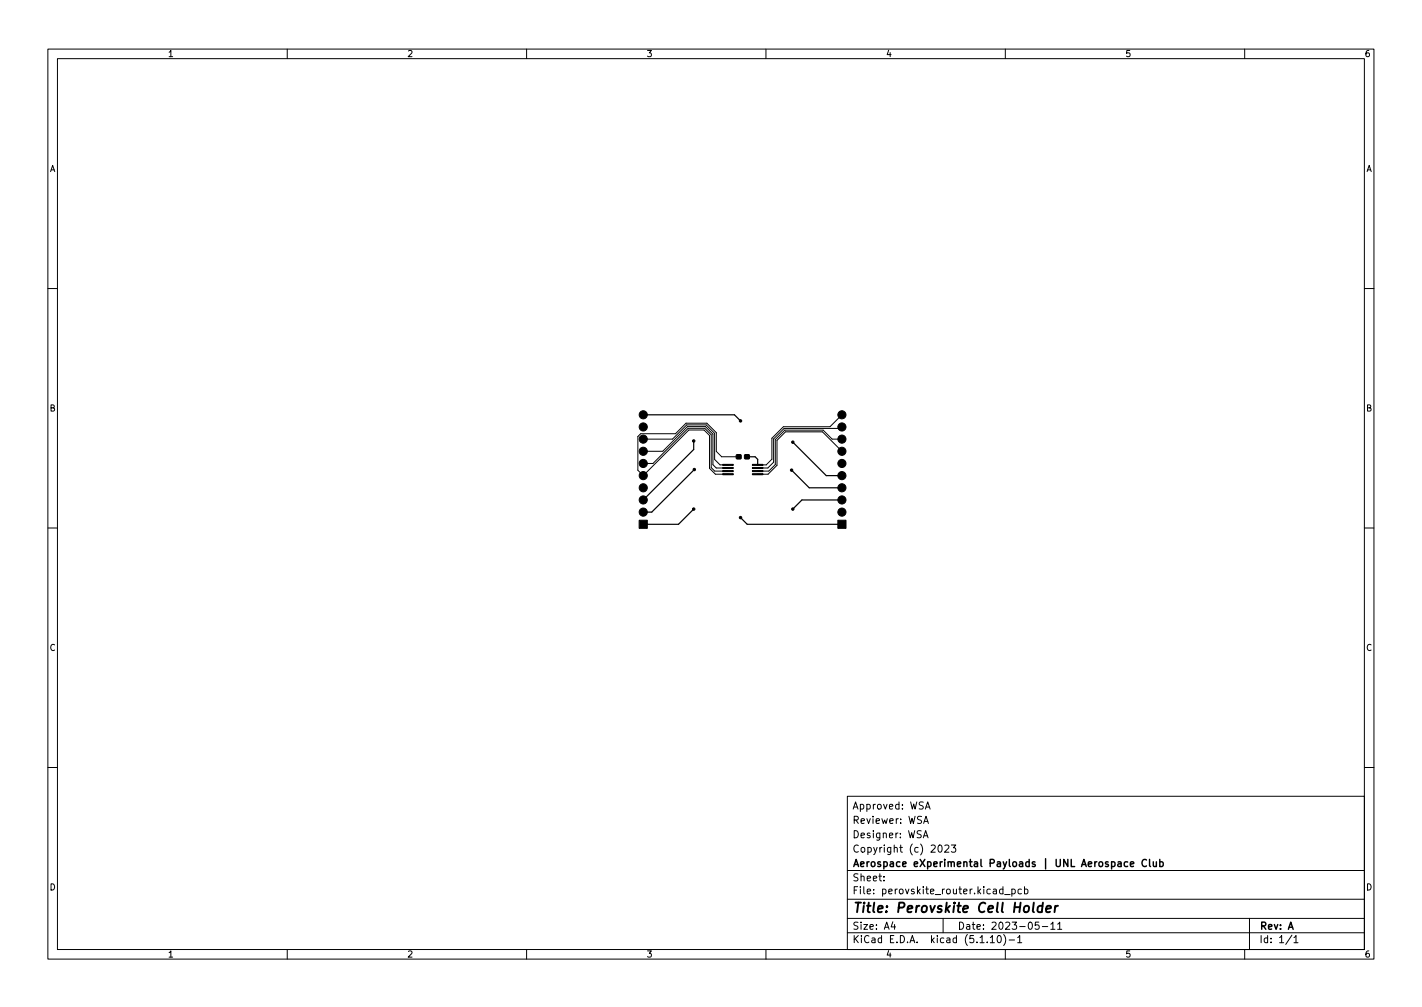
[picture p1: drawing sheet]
<svg xmlns="http://www.w3.org/2000/svg" width="297mm" height="210mm" viewBox="0 0 297 210" stroke-linecap="round" stroke-linejoin="round" font-family="sans-serif">
<defs><g id="words">
<text font-size="2.8" x="178" y="190.6">Title: Perovskite Cell Holder</text>
<g font-size="2.1">
<text x="178" y="172">Reviewer: WSA</text>
<text x="178" y="169">Approved: WSA</text>
<text x="178" y="178">Copyright (c) 2023</text>
<text x="178" y="175">Designer: WSA</text>
<text x="178" y="184">Sheet:</text>
<text x="178" y="181">Aerospace eXperimental Payloads | UNL Aerospace Club</text>
<text x="178" y="186.7">File: perovskite_router.kicad_pcb</text>
<text x="178" y="196.9">KiCad E.D.A. kicad (5.1.10)-1</text>
<text x="178" y="194.1">Size: A4</text>
<text x="200" y="194.1">Date: 2023-05-11</text>
<text x="263" y="194.1">Rev: A</text>
<text x="263" y="196.9">Id: 1/1</text>
</g>
<g font-size="1.8">
<text x="35" y="11.9">1</text>
<text x="85" y="11.9">2</text>
<text x="135" y="11.9">3</text>
<text x="185" y="11.9">4</text>
<text x="235" y="11.9">5</text>
<text x="285" y="11.9">6</text>
<text x="10.3" y="35.9">A</text>
<text x="285.3" y="35.9">A</text>
<text x="10.3" y="85.9">B</text>
<text x="285.3" y="85.9">B</text>
<text x="10.3" y="135.9">C</text>
<text x="285.3" y="135.9">C</text>
<text x="10.3" y="185.9">D</text>
<text x="285.3" y="185.9">D</text>
<text x="35" y="199.9">1</text>
<text x="85" y="199.9">2</text>
<text x="135" y="199.9">3</text>
<text x="185" y="199.9">4</text>
<text x="235" y="199.9">5</text>
<text x="285" y="199.9">6</text>
</g>
</g></defs>
<g fill="none" stroke="#000" stroke-width=".21">
<path d="M10 10.2h277v190.1h-277zM12 12.2h273v186.1h-273zM60 10.2v2M110 10.2v2M160 10.2v2M210 10.2v2M260 10.2v2M10 60.2h2M285 60.2h2M134.4 91.7h6.1l2.9-3h4.1l1.8 1.8v5.4l1.1 1.2h1.7M134.4 94.2h4l5.2-5.1h3.8l1.5 1.5v6.4l.7 .7h2.5M134.4 96.8h2l7.3-7.4h3.5l1.4 1.4v6.8l.7 .8h2.8"/>
<path d="M154.3 95.4h-3.6l-1.1-1.1v-4l-1.9-1.9h-4.4l-2.2 2.2h-7.3l-.6 .5v7.1l1.2 1.1 9.5-9.5h3.2l1.1 1.1v6.9l1.2 1.2h2.7M175.9 94.2l-4.1-4h-7.7l-1.8 1.7v5.2l-1.9 1.9h-2.1M175.9 86.6l-2.5 2.5h-9.8l-2.4 2.4v4.4l-1.1 1.2h-1.8M175.9 91.7h-2.1l-1.9-1.9h-8l-1.9 2v5.2l-1.4 1.4h-2.3M175.9 89.1l-.3 .4h-11.8l-2.2 2.1v4.9l-1.2 1.2h-2.1M10 110.2h2M285 110.2h2M10 160.2h2M177 166.3h108v32h-108zM192.9 174.9l.5-1.5 .5 1.5M192.9 171.9l.5-1.5 .5 1.5M193 174.5h.7"/>
<path d="M193.1 171.5h.7M193.3 168.9l.5-1.5 .5 1.5M193.4 168.5h.7M196.1 176.6l.2-.2a.8 .8 0 0 1 .5 .8 .8 .8 0 0 1-.5 .7l-.2-.1-.2-.4zM197.4 176.6l.5-.2 .3 .5-.9 1h.9M198.7 176.4h.9l-.5 .6 .5 .1v.7l-.2 .1-.7-.1M285 160.2h2M60 198.3v2M110 198.3v2M160 198.3v2M177 194.8h108M177 191.8h108"/>
<path d="M177 187.8h108M177 181.8h108M184.6 183.8v.1M184.6 183v.1M186.5 192.5l-.4 1h1M186.9 193v1M197 191.8v3M206.9 195.8l.4-.5v1.5M206.9 196.8h.8M208.5 195.4l.1-.1a.8 .8 0 0 1 .6 .8 .8 .8 0 0 1-.6 .7 1 1 0 0 1-.1-1.4zM209.5 185.7l-.4-.1-.3 .3 .1 .7h.6M209.5 185.1v1.5"/>
<path d="M209.6 195.1a1.72 1.72 0 0 1 0 2.3M209.9 186.8h1.1M210 198.3v2M210.8 196.3h1.1M211.4 185.7l.4-.1 .3 .3-.2 .7h-.5M211.4 185.6v1.5M212.6 195.8l.4-.5v1.5M212.6 196.8h.8M213.4 185.7l-.5-.1-.3 .3 .2 .7h.6M214 185.7l.4-.1 .3 .3-.1 .7h-.6M214 185.1v1.5M217 192.5h-.7l-.1 .7 .2-.1 .5 .1 .2 .2-.1 .5-.2 .1-.6-.1"/>
<path d="M217.7 193.5h1.2M219.5 193l.4-.5v1.5M219.5 194h.9M220.9 193l.5-.5v1.5M220.9 194h.9M260 198.3v2M261 191.8v6.5M269.9 195.3l-1.3 1.9M270.3 195.8l.4-.5v1.5M270.3 196.8h.8"/>
</g>
<path d="M217.8 189.2a.66 .66 0 0 0-1 .3l-.1 .6 .2 .3h.7M217.9 188.5l-.3 2M218.5 189.8l1-.2v-.4l-.6-.1-.3 .3v1h.7M220.4 189.1l-.1 1.4M221 189.1l-.4 .1-.2 .3" fill="none" stroke="#000" stroke-width=".4"/>
<path d="M239.5 179.6a.71 .71 0 0 0-1 .5 .71 .71 0 0 0 .7 .8l.3-.1M240.1 179.4v1.3l.2 .2M240.9 179.9l.1 1h.3l.3-.1M241.6 179.9v1M242.3 179.4v1.5M235.6 180l-.5-.1-.3 .3 .2 .7h.6M236.1 180.4l.7-.1v-.3l-.5-.1-.2 .2 .1 .8h.6M242.3 180l.4-.1 .3 .3-.2 .7h-.5" fill="none" stroke="#000" stroke-width=".3"/>
<g fill="#000" stroke="#000" stroke-width=".21">
<path d="M151 98.9h2.2v.2h-2.2zM151 98.3h2.2v.2h-2.2zM151 97.6h2.2v.2h-2.2zM151 97h2.2v.2h-2.2zM153.8 95h1v.8h-.9zM155.6 95h.9v.8h-.9zM157.2 98.9h2.2v.2h-2.2zM157.2 98.3h2.2v.2h-2.2zM157.2 97.6h2.2v.2h-2.2zM157.2 97h2.2v.2h-2.2zM133.5 108.6h1.7v1.7h-1.7zM175 108.6h1.7v1.7h-1.7z"/>
<circle cx="134.4" cy="86.6" r=".85"/>
<circle cx="134.4" cy="89.1" r=".85"/>
<circle cx="134.4" cy="96.8" r=".85"/>
<circle cx="134.4" cy="99.3" r=".85"/>
<circle cx="134.4" cy="91.7" r=".85"/>
<circle cx="134.4" cy="94.2" r=".85"/>
<circle cx="144.9" cy="92.1" r=".25"/>
<circle cx="145" cy="98" r=".25"/>
<circle cx="154.7" cy="87.9" r=".25"/>
<circle cx="165.4" cy="98.2" r=".25"/>
<circle cx="165.6" cy="92.3" r=".25"/>
<circle cx="175.9" cy="94.2" r=".85"/>
<circle cx="175.9" cy="96.8" r=".85"/>
<circle cx="175.9" cy="91.7" r=".85"/>
<circle cx="175.9" cy="86.6" r=".85"/>
<circle cx="175.9" cy="89.1" r=".85"/>
<circle cx="175.9" cy="99.3" r=".85"/>
<circle cx="134.4" cy="101.8" r=".85"/>
<circle cx="134.4" cy="104.4" r=".85"/>
<circle cx="134.4" cy="106.9" r=".85"/>
<circle cx="144.9" cy="106.3" r=".25"/>
<circle cx="154.7" cy="108.1" r=".25"/>
<circle cx="165.6" cy="106.3" r=".25"/>
<circle cx="175.9" cy="104.4" r=".85"/>
<circle cx="175.9" cy="106.9" r=".85"/>
<circle cx="175.9" cy="101.8" r=".85"/>
</g>
<path d="M134.4 86.6h19l1.3 1.3M144.9 92.1v1.7l-10.5 10.6M145 98l-8.9 8.9h-1.7M156 95.4h1.7l.6 .5v1.2M165.4 98.2l3.6 3.6h6.9M165.6 92.3l7 7h3.3M144.9 106.3l-3.2 3.2h-7.3M154.7 108.1l1.4 1.4h19.8M175.9 104.4h-8.4l-1.9 1.9" fill="none" stroke="#000" stroke-width=".25"/>
<use href="#words"/>
</svg>
